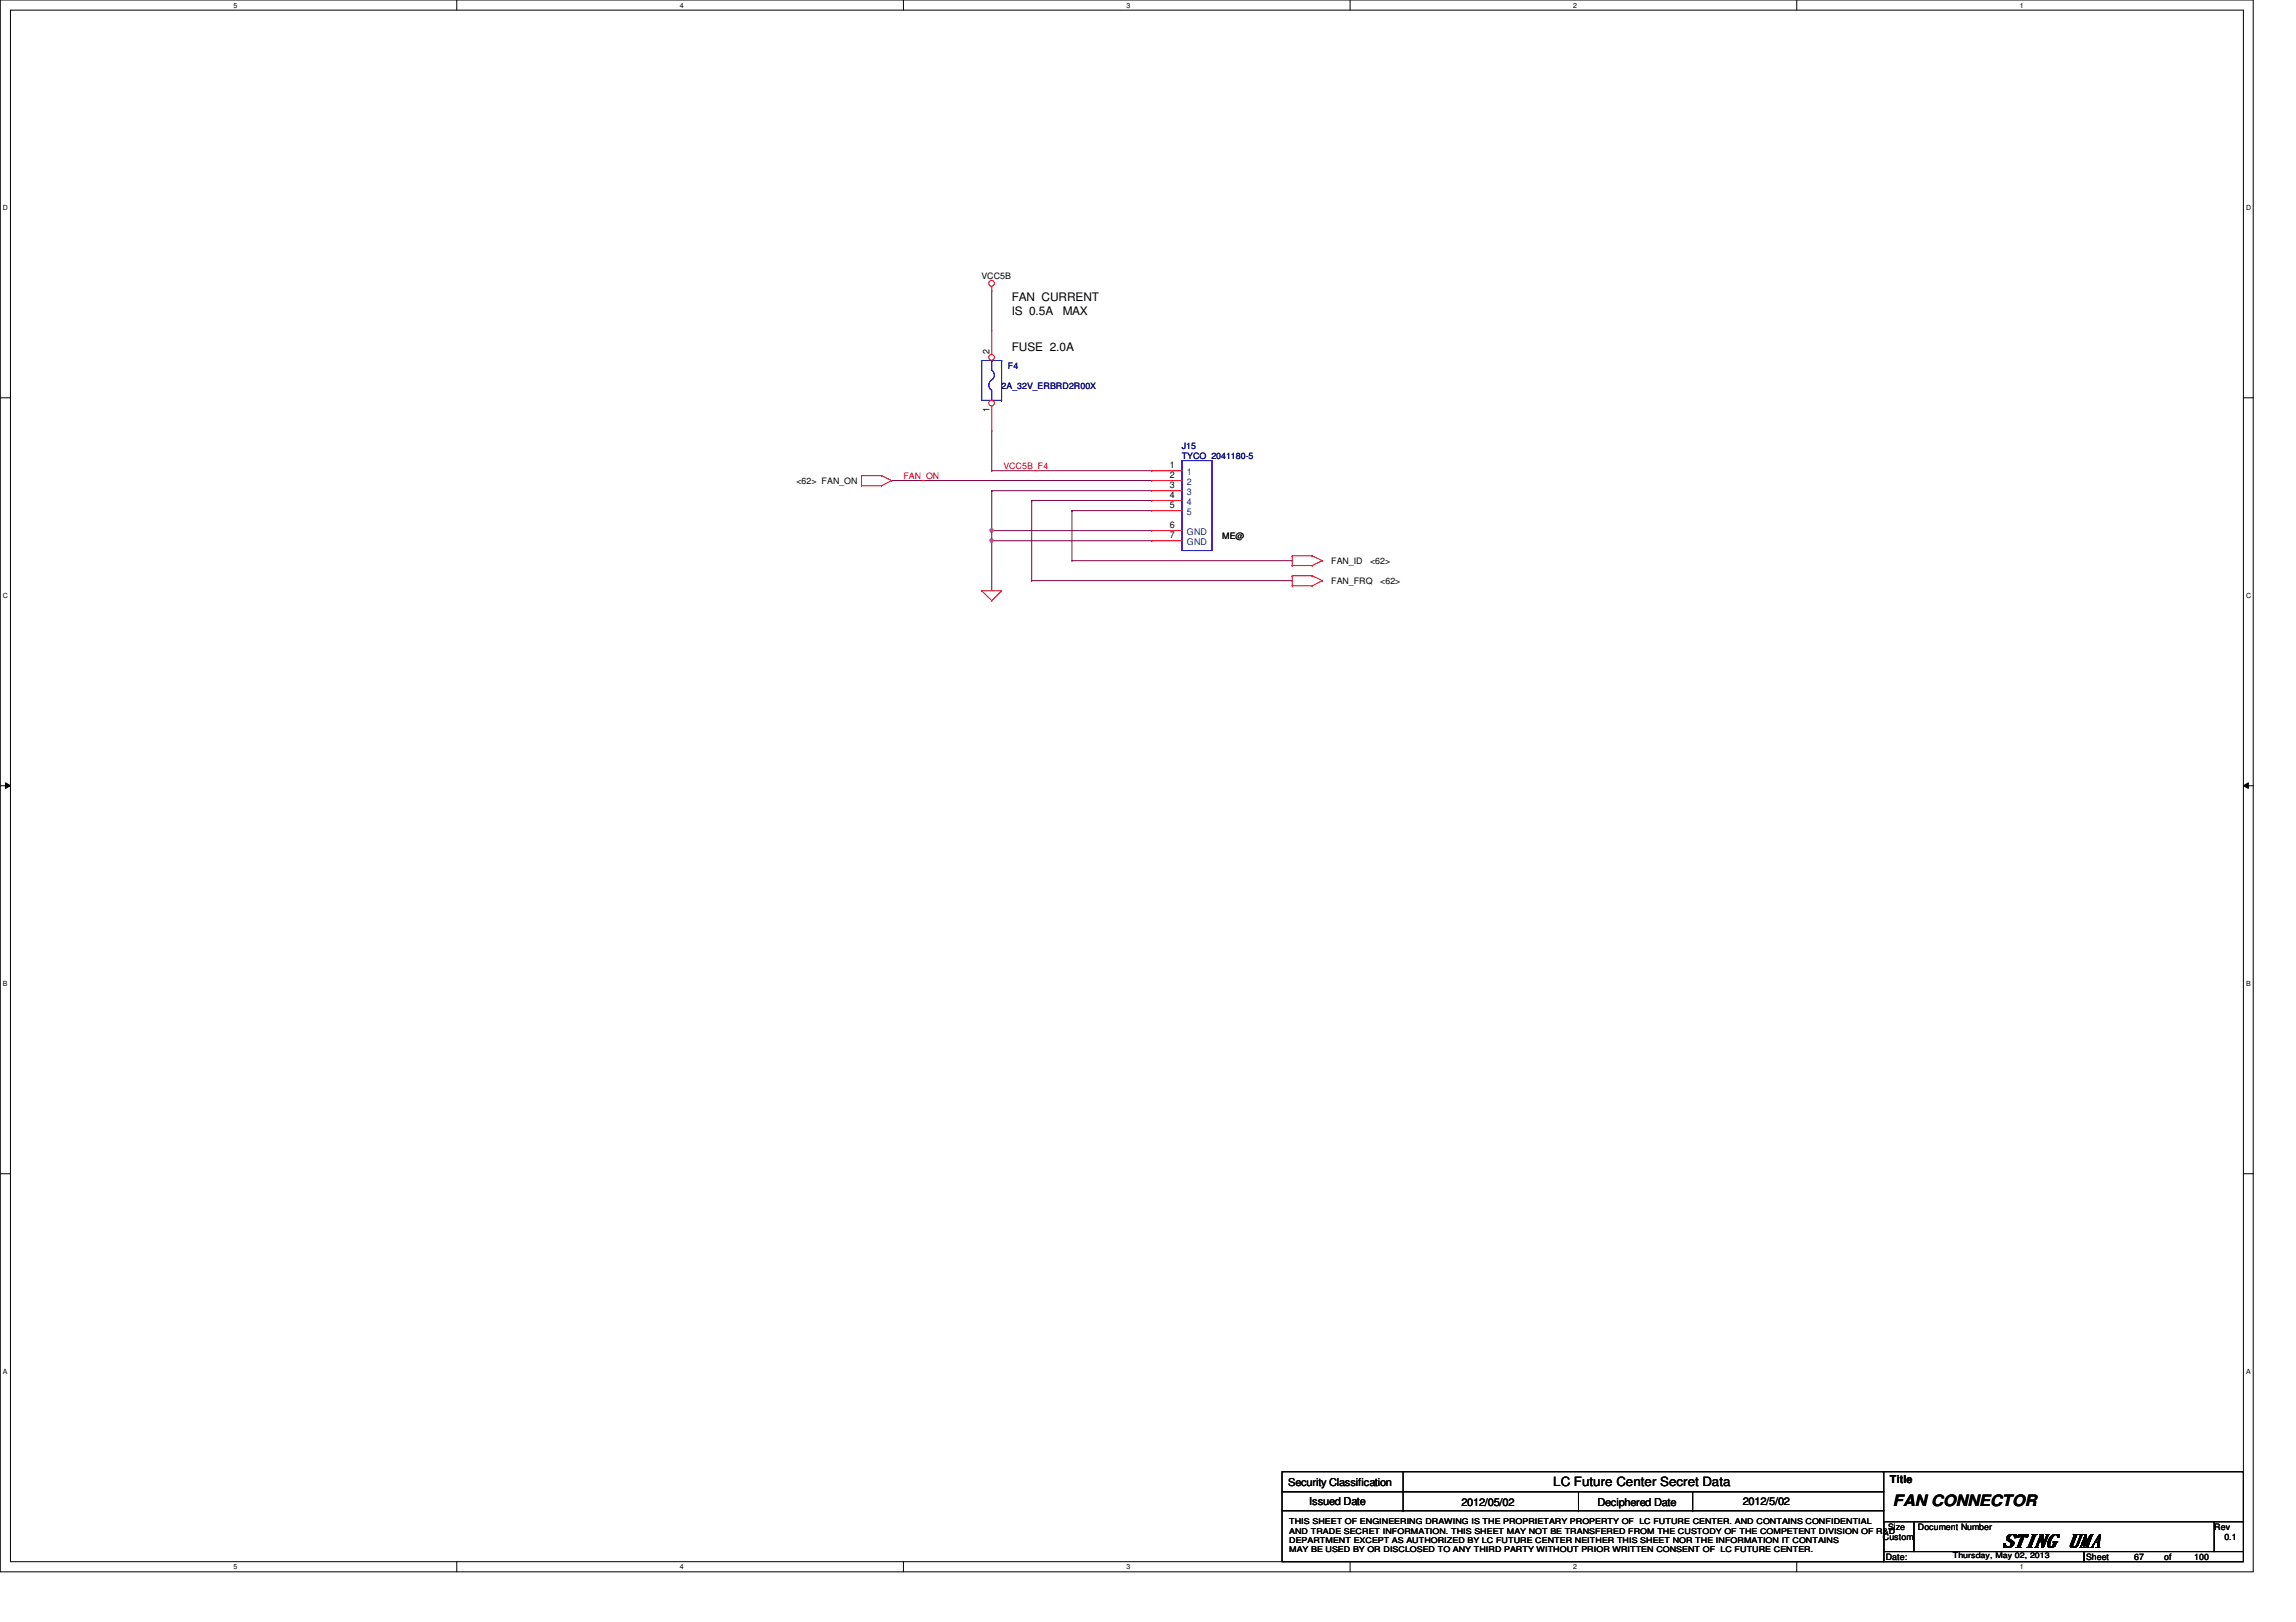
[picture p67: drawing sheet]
<svg xmlns="http://www.w3.org/2000/svg" width="297mm" height="210mm" viewBox="0 0 297 210" stroke-linecap="round" stroke-linejoin="round" font-family="sans-serif">
<defs><g id="words">
<text font-size="2.4" x="258.9" y="200.2">STING UMA</text>
<text font-size="2" x="244.9" y="194.9">FAN CONNECTOR</text>
<text font-size="1.7" x="201" y="192.3">LC Future Center Secret Data</text>
<g font-size="1.5">
<text x="130.9" y="39">FAN CURRENT</text>
<text x="130.9" y="40.8">IS 0.5A</text>
<text x="137.5" y="40.8">MAX</text>
<text x="130.9" y="45.5">FUSE 2.0A</text>
</g>
<g font-size="1.4">
<text x="244.5" y="191.9">Title</text>
<text x="166.7" y="192.3">Security Classification</text>
<text x="169.4" y="194.7">Issued Date</text>
<text x="189.1" y="194.9">2012/05/02</text>
<text x="206.7" y="194.9">Deciphered Date</text>
<text x="225.5" y="194.7">2012/5/02</text>
</g>
<g font-size="1.2">
<text x="128" y="45.8" transform="rotate(-90 128 45.8)">2</text>
<text x="128" y="53.3" transform="rotate(-90 128 53.3)">1</text>
<text x="151.3" y="60.6">1</text>
<text x="151.3" y="61.9">2</text>
<text x="151.3" y="63.2">3</text>
<text x="151.3" y="64.5">4</text>
<text x="151.3" y="65.8">5</text>
<text x="151.3" y="68.4">6</text>
<text x="151.3" y="69.7">7</text>
</g>
<g font-size="1.2" fill="#004080">
<text x="153.5" y="61.5">1</text>
<text x="153.5" y="62.7">2</text>
<text x="153.5" y="64.1">3</text>
<text x="153.5" y="65.3">4</text>
<text x="153.5" y="69.2">GND</text>
<text x="153.5" y="70.5">GND</text>
<text x="153.5" y="66.6">5</text>
</g>
<g font-size="1.1">
<text x="127" y="36.1">VCC5B</text>
<text x="103" y="62.7">&lt;62&gt; FAN_ON</text>
<text x="158.1" y="69.8">ME@</text>
<text x="172.2" y="73">FAN_ID</text>
<text x="172.2" y="75.6">FAN_FRQ</text>
<text x="177.2" y="73">&lt;62&gt;</text>
<text x="178.6" y="75.6">&lt;62&gt;</text>
<text x="243.6" y="199.3">Custom</text>
<text x="244" y="201.9">Date:</text>
<text x="244.3" y="198">Size</text>
<text x="248.1" y="198">Document Number</text>
<text x="269.9" y="201.9">Sheet</text>
<text x="276.1" y="201.9">67</text>
<text x="280" y="201.9">of</text>
<text x="283.9" y="201.9">100</text>
<text x="286.5" y="198">Rev</text>
<text x="287.8" y="199.3">0.1</text>
</g>
<g font-size="1.1" fill="#000080">
<text x="130.4" y="47.8">F4</text>
<text x="129.6" y="50.3">2A_32V_ERBRD2R00X</text>
<text x="152.9" y="58.1">J15</text>
<text x="152.9" y="59.4">TYCO_2041180-5</text>
</g>
<g font-size="1.1" fill="#f00">
<text x="116.9" y="61.9">FAN_ON</text>
<text x="129.8" y="60.7">VCC5B_F4</text>
</g>
<g font-size="1">
<text x="166.8" y="197.3">THIS SHEET OF ENGINEERING DRAWING IS THE PROPRIETARY PROPERTY OF LC FUTURE CENTER. AND CONTAINS CONFIDENTIAL</text>
<text x="166.8" y="198.5">AND TRADE SECRET INFORMATION. THIS SHEET MAY NOT BE TRANSFERED FROM THE CUSTODY OF THE COMPETENT DIVISION OF R&amp;D</text>
<text x="166.8" y="199.6">DEPARTMENT EXCEPT AS AUTHORIZED BY LC FUTURE CENTER NEITHER THIS SHEET NOR THE INFORMATION IT CONTAINS</text>
<text x="166.8" y="200.8">MAY BE USED BY OR DISCLOSED TO ANY THIRD PARTY WITHOUT PRIOR WRITTEN CONSENT OF LC FUTURE CENTER.</text>
<text x="252.6" y="201.7">Thursday, May 02, 2013</text>
</g>
<g font-size=".9">
<text x="30.2" y="1">5</text>
<text x="88" y="1">4</text>
<text x="145.8" y="1">3</text>
<text x="203.5" y="1">2</text>
<text x="261.3" y="1">1</text>
<text x=".4" y="27.2">D</text>
<text x="290.6" y="27.2">D</text>
<text x=".4" y="77.3">C</text>
<text x="290.6" y="77.3">C</text>
<text x=".4" y="127.6">B</text>
<text x="290.6" y="127.6">B</text>
<text x=".4" y="177.8">A</text>
<text x="290.6" y="177.8">A</text>
<text x="30.2" y="203.1">5</text>
<text x="88" y="203.1">4</text>
<text x="145.8" y="203.1">3</text>
<text x="203.5" y="203.1">2</text>
<text x="261.3" y="203.1">1</text>
</g>
</g></defs>
<path d="M0 0h291.5v203.4h-291.5zM1.4 1.3h288.8v200.8h-288.8z" fill="none" stroke="#000" stroke-width=".13"/>
<g fill="#fff">
<path d="M30.2 .2h.5v1h-.5z"/>
<path d="M30.2 202.3h.5v1h-.5z"/>
</g>
<path d="M59.1 0v1.3M59.1 202.1v1.3" fill="none" stroke="#000" stroke-width=".13"/>
<g fill="#fff">
<path d="M88 .2h.5v1h-.5z"/>
<path d="M88 202.3h.5v1h-.5z"/>
</g>
<path d="M116.9 0v1.3M116.9 202.1v1.3" fill="none" stroke="#000" stroke-width=".13"/>
<g fill="#fff">
<path d="M145.7 .2h.6v1h-.6z"/>
<path d="M145.7 202.3h.6v1h-.6z"/>
</g>
<path d="M174.7 0v1.3M174.7 202.1v1.3" fill="none" stroke="#000" stroke-width=".13"/>
<g fill="#fff">
<path d="M203.5 .2h.5v1h-.5z"/>
<path d="M203.5 202.3h.5v1h-.5z"/>
</g>
<path d="M232.4 0v1.3M232.4 202.1v1.3" fill="none" stroke="#000" stroke-width=".13"/>
<g fill="#fff">
<path d="M261.3 .2h.5v1h-.5z"/>
<path d="M261.3 202.3h.5v1h-.5z"/>
<path d="M.4 26.4h.6v1h-.6z"/>
<path d="M290.6 26.4h.6v1h-.6z"/>
<path d="M.4 76.5h.6v1.1h-.6z"/>
<path d="M290.6 76.5h.6v1.1h-.6z"/>
</g>
<path d="M0 51.5h1.4M290.2 51.5h1.3" fill="none" stroke="#000" stroke-width=".13"/>
<g fill="#fff">
<path d="M.4 126.7h.6v1.1h-.6z"/>
<path d="M290.6 126.7h.6v1.1h-.6z"/>
</g>
<path d="M0 101.7h1.4M.7 101.3l.7 .4-.7 .3zM290.2 101.7l.7-.4v.7zM290.2 101.7h1.3" fill="none" stroke="#000" stroke-width=".13"/>
<path d="M.7 101.3l.7 .4-.7 .3zM290.2 101.7l.7-.4v.7z" fill="#000"/>
<g fill="#fff">
<path d="M.4 177h.5v1h-.5z"/>
<path d="M290.6 177h.5v1h-.5z"/>
</g>
<path d="M0 151.9h1.4M290.2 151.9h1.3" fill="none" stroke="#000" stroke-width=".13"/>
<g fill="none" stroke="#800040" stroke-width=".13">
<path d="M128.3 37.6h.1M128.3 37.6v5.2M128.3 55.7h.1M128.3 55.7v5.2M115.4 62.2h.1M115.4 62.2h33.6M128.3 60.9h.1M128.3 63.5h.1M128.3 70h.1M128.3 68.7h.1M128.3 70v6.5M128.3 60.9h20.7"/>
<path d="M128.3 63.5h20.7M128.3 68.7h20.7M133.5 64.8h.1M133.5 64.8h15.5M133.5 64.8v10.3M138.7 66.1h.1M138.7 72.6h.1M138.7 66.1h10.3M138.7 66.1v6.5M138.7 72.6h28.5"/>
</g>
<path d="M128.1 68.5h.3l.1 .1-.1 .2-.1 .1-.2-.1z" fill-rule="evenodd" fill="#f0f"/>
<path d="M128.1 68.5h.3l.1 .1-.1 .2-.1 .1-.2-.1z" fill="none" stroke="#f0f" stroke-width=".13"/>
<path d="M128.3 63.5h.1M128.3 70h.1M128.3 63.5v5.2M128.3 70h20.7" fill="none" stroke="#800040" stroke-width=".13"/>
<path d="M128.1 69.8h.3l.1 .1-.1 .2-.1 .1-.2-.1z" fill-rule="evenodd" fill="#f0f"/>
<path d="M128.1 69.8h.3l.1 .1-.1 .2-.1 .1-.2-.1z" fill="none" stroke="#f0f" stroke-width=".13"/>
<path d="M128.3 68.7h.1M128.3 68.7v1.3M133.5 75.1h.1M133.5 75.1h33.7" fill="none" stroke="#800040" stroke-width=".13"/>
<g fill="none" stroke="#f00" stroke-width=".13">
<path d="M128.3 37.6h.1M128.3 37.1v.5M111.5 61.6h.1M111.5 62.9h.1M111.5 61.6h2.5M111.5 61.6v1.3M111.5 62.9h2.5M114 61.6h.1M114 62.9h.1M114 61.6l1.4 .6M115.4 62.2h.1M115.4 62.2l-1.4 .7"/>
<path d="M127 76.5h.1M127 76.5h2.6M127 76.5l1.3 1.2M128.3 77.7h.1M129.6 76.5h.1M129.6 76.5l-1.3 1.2M167.2 71.9h.1M167.2 73.2h.1M167.2 74.5h.1M167.2 75.8h.1M167.2 71.9h2.6M167.2 71.9v1.3"/>
<path d="M167.2 74.5v1.3M167.2 73.2h2.6M167.2 74.5h2.6M167.2 75.8h2.6M169.8 71.9h.1M169.8 73.2h.1M169.8 74.5h.1M169.8 75.8h.1M169.8 71.9l1.3 .7M169.8 74.5l1.3 .6M171.1 72.6h.1M171.1 75.1h.1"/>
<path d="M171.1 72.6l-1.3 .6M171.1 75.1l-1.3 .7"/>
<circle cx="128.3" cy="36.7" r=".38"/>
</g>
<g fill="none" stroke="#000" stroke-width=".13">
<path d="M165.9 190.5h77.8v2.5h-77.8zM165.9 193h77.8v2.5h-77.8zM165.9 195.5h77.8v6.6h-77.8zM181.5 193h.1M181.5 195.5h.1M181.5 190.5v5M204.2 195.5h.1M204.2 193v2.5M219 195.5h.1M219 193v2.5M243.6 190.5h46.6M243.7 196.9h3.9v3.9h-3.9z"/>
<path d="M247.6 196.9h38.9v3.9h-38.9zM286.5 196.9h3.7v3.9h-3.7zM290.2 190.5h.1M290.2 190.5v6.4M243.7 200.8h25.9v1.3h-25.9zM269.6 200.8h20.6v1.3h-20.6z"/>
</g>
<path d="M127 46.7h.1M127 46.7h2.6M127 46.7v5.1h2.6M128.3 47.9a.74 .74 0 0 1 0 1.3 .78 .78 0 0 0 0 1.3M128.3 51.8h.1M128.3 46.7h.1M128.3 46.7v1.3M128.3 50.5v1.3M129.6 46.7h.1M129.6 51.8h.1M129.6 46.7v5.1" fill="none" stroke="#00f" stroke-width=".13"/>
<circle cx="128.3" cy="46.2" r=".37" fill="#fff"/>
<g fill="none" stroke="#f00" stroke-width=".13">
<path d="M128.3 42.8h.1M128.3 42.8v3.1"/>
<circle cx="128.3" cy="46.2" r=".37"/>
</g>
<circle cx="128.3" cy="52.2" r=".37" fill="#fff"/>
<g fill="none" stroke="#f00" stroke-width=".13">
<path d="M128.3 55.7h.1M128.3 52.6v3.1M149 60.9h.1M149 62.2h.1M149 68.7h.1M149 70h.1M149 63.5h.1M149 64.8h.1M149 66.1h.1M149 60.9h3.9M149 62.2h3.9M149 68.7h3.9"/>
<path d="M149 70h3.9M149 63.5h3.9M149 64.8h3.9M149 66.1h3.9"/>
<circle cx="128.3" cy="52.2" r=".37"/>
</g>
<path d="M152.9 59.6h3.9v11.6h-3.9z" fill="none" stroke="#00f" stroke-width=".13"/>
<path d="M128.1 68.5h.3l.1 .1-.1 .2-.1 .1-.2-.1z" fill-rule="evenodd" fill="#f0f"/>
<path d="M128.1 68.5h.3l.1 .1-.1 .2-.1 .1-.2-.1z" fill="none" stroke="#f0f" stroke-width=".13"/>
<path d="M128.1 69.8h.3l.1 .1-.1 .2-.1 .1-.2-.1z" fill-rule="evenodd" fill="#f0f"/>
<path d="M128.1 69.8h.3l.1 .1-.1 .2-.1 .1-.2-.1z" fill="none" stroke="#f0f" stroke-width=".13"/>
<use href="#words"/>
</svg>
